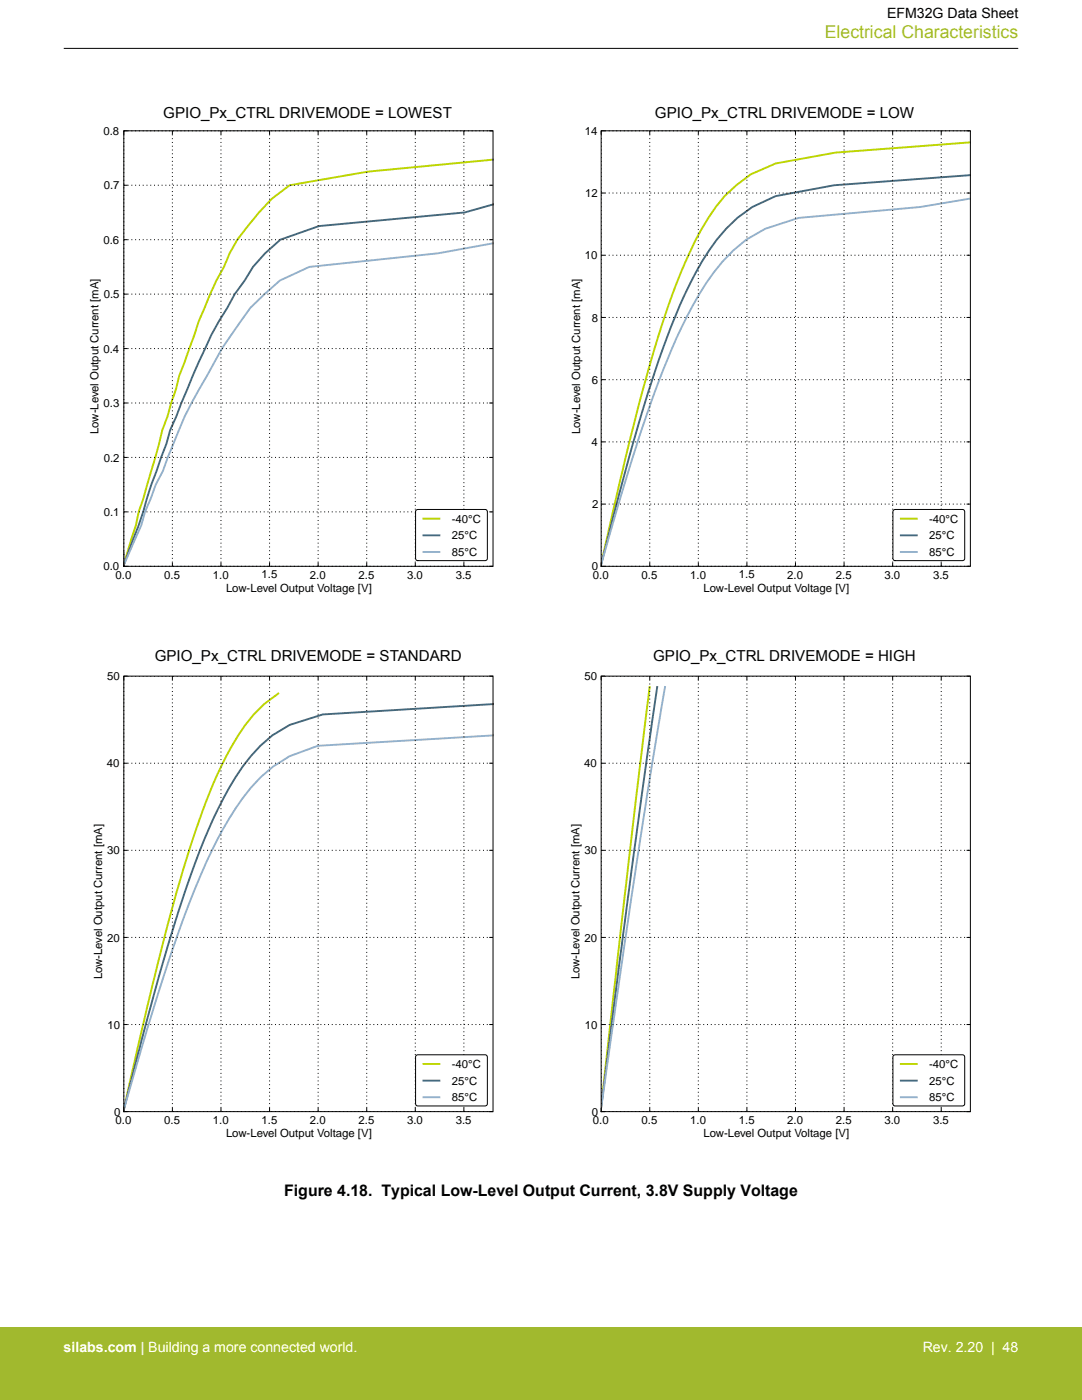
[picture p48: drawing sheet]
<svg xmlns="http://www.w3.org/2000/svg" width="216mm" height="279mm" viewBox="0 0 216 279" stroke-linecap="round" stroke-linejoin="round" font-family="sans-serif">
<defs><g id="words">
<text font-size="3.5" fill="#a1b92e" x="164.6" y="7.5">Electrical Characteristics</text>
<text font-size="3.2" x="56.7" y="238.7">Figure 4.18. Typical Low-Level Output Current, 3.8V Supply Voltage</text>
<g font-size="3">
<text x="32.6" y="23.5">GPIO_Px_CTRL DRIVEMODE = LOWEST</text>
<text x="130.7" y="23.5">GPIO_Px_CTRL DRIVEMODE = LOW</text>
<text x="30.9" y="131.9">GPIO_Px_CTRL DRIVEMODE = STANDARD</text>
<text x="130.3" y="131.9">GPIO_Px_CTRL DRIVEMODE = HIGH</text>
</g>
<text font-size="2.8" x="177" y="3.5">EFM32G Data Sheet</text>
<g font-size="2.8" fill="#fff">
<text x="12.7" y="269.9">silabs.com | Building a more connected world.</text>
<text x="184.1" y="269.9">Rev. 2.20 | 48</text>
</g>
<g font-size="2.3">
<text x="20.7" y="26.9">0.8</text>
<text x="116.7" y="26.9">14</text>
<text x="20.7" y="37.8">0.7</text>
<text x="116.8" y="39.4">12</text>
<text x="20.6" y="48.7">0.6</text>
<text x="116.7" y="51.8">10</text>
<text x="20.7" y="59.5">0.5</text>
<text x="118.1" y="64.2">8</text>
<text x="20.6" y="70.4">0.4</text>
<text x="118.1" y="76.6">6</text>
<text x="20.7" y="81.3">0.3</text>
<text x="19.7" y="86.6" transform="rotate(-90 19.7 86.6)">Low-Level Output Current [mA]</text>
<text x="115.8" y="86.6" transform="rotate(-90 115.8 86.6)">Low-Level Output Current [mA]</text>
<text x="118" y="89">4</text>
<text x="20.7" y="92.1">0.2</text>
<text x="118.2" y="101.4">2</text>
<text x="20.7" y="103">0.1</text>
<text x="90.2" y="104.3">-40°C</text>
<text x="90.2" y="107.6">25°C</text>
<text x="185.4" y="104.3">-40°C</text>
<text x="185.4" y="107.6">25°C</text>
<text x="20.6" y="113.8">0.0</text>
<text x="90.2" y="111">85°C</text>
<text x="118.1" y="113.8">0</text>
<text x="185.4" y="111">85°C</text>
<text x="23.1" y="115.5">0.0</text>
<text x="32.8" y="115.5">0.5</text>
<text x="42.5" y="115.5">1.0</text>
<text x="45.1" y="118.2">Low-Level Output Voltage [V]</text>
<text x="52.2" y="115.4">1.5</text>
<text x="61.8" y="115.5">2.0</text>
<text x="71.6" y="115.5">2.5</text>
<text x="81.2" y="115.5">3.0</text>
<text x="90.9" y="115.5">3.5</text>
<text x="118.3" y="115.5">0.0</text>
<text x="128" y="115.5">0.5</text>
<text x="137.7" y="115.5">1.0</text>
<text x="140.4" y="118.2">Low-Level Output Voltage [V]</text>
<text x="147.5" y="115.4">1.5</text>
<text x="157.1" y="115.5">2.0</text>
<text x="166.8" y="115.5">2.5</text>
<text x="176.5" y="115.5">3.0</text>
<text x="186.2" y="115.5">3.5</text>
<text x="21.4" y="135.8">50</text>
<text x="116.6" y="135.8">50</text>
<text x="21.3" y="153.1">40</text>
<text x="116.6" y="153.1">40</text>
<text x="21.4" y="170.5">30</text>
<text x="116.6" y="170.5">30</text>
<text x="21.4" y="187.9">20</text>
<text x="116.6" y="187.9">20</text>
<text x="20.4" y="195.5" transform="rotate(-90 20.4 195.5)">Low-Level Output Current [mA]</text>
<text x="115.6" y="195.5" transform="rotate(-90 115.6 195.5)">Low-Level Output Current [mA]</text>
<text x="21.5" y="205.3">10</text>
<text x="116.7" y="205.3">10</text>
<text x="90.2" y="213.1">-40°C</text>
<text x="185.4" y="213.1">-40°C</text>
<text x="90.2" y="216.5">25°C</text>
<text x="90.2" y="219.8">85°C</text>
<text x="185.4" y="216.5">25°C</text>
<text x="185.4" y="219.8">85°C</text>
<text x="22.8" y="222.7">0</text>
<text x="23.1" y="224.3">0.0</text>
<text x="32.8" y="224.3">0.5</text>
<text x="42.5" y="224.3">1.0</text>
<text x="45.1" y="227">Low-Level Output Voltage [V]</text>
<text x="52.2" y="224.3">1.5</text>
<text x="61.8" y="224.3">2.0</text>
<text x="71.6" y="224.3">2.5</text>
<text x="81.2" y="224.3">3.0</text>
<text x="90.9" y="224.3">3.5</text>
<text x="118.1" y="222.7">0</text>
<text x="118.3" y="224.3">0.0</text>
<text x="128" y="224.3">0.5</text>
<text x="137.7" y="224.3">1.0</text>
<text x="140.4" y="227">Low-Level Output Voltage [V]</text>
<text x="147.5" y="224.3">1.5</text>
<text x="157.1" y="224.3">2.0</text>
<text x="166.8" y="224.3">2.5</text>
<text x="176.5" y="224.3">3.0</text>
<text x="186.2" y="224.3">3.5</text>
</g>
</g></defs>
<path d="M12.8 124.1h95.1v108.6h-95.1z" fill="none" stroke="#fff" stroke-width=".2"/>
<path d="M24.7 134.9h73.7v87h-73.7z" fill="#fff"/>
<path d="M55.5 138.4a27.2 27.2 0 0 0-9.2 10.4 114.6 114.6 0 0 0-9.2 23 710.2 710.2 0 0 0-12.4 49.8" fill="none" stroke="#bed600" stroke-width=".38"/>
<path d="M98.4 140.5l-34 2.1-6.6 2.1a26.8 26.8 0 0 0-10.8 10.4 116.5 116.5 0 0 0-10.8 25 672.4 672.4 0 0 0-11.5 41.5" fill="none" stroke="#44697d" stroke-width=".38"/>
<path d="M98.4 146.8l-35 2-5.6 2.1a28.7 28.7 0 0 0-10.8 10.5 109.3 109.3 0 0 0-10.8 22.9 586.2 586.2 0 0 0-11.5 37.4" fill="none" stroke="#93b1cc" stroke-width=".38"/>
<g fill="none" stroke="#000" stroke-width=".2" stroke-dasharray=".2 .6" stroke-linecap="butt">
<path d="M24.7 134.9h73.7M24.7 152.3h73.7M24.7 169.7h73.7M24.7 187.1h73.7M24.7 204.5h73.7M24.7 221.9h73.7M24.7 221.9v-87M34.4 221.9v-87M44.1 221.9v-87M53.8 221.9v-87M63.5 221.9v-87M73.2 221.9v-87"/>
<path d="M82.9 221.9v-87M92.6 221.9v-87"/>
</g>
<g fill="none" stroke="#000" stroke-width=".2">
<path d="M24.7 134.9h73.7v87h-73.7zM25.5 134.9h-.8v.8M34.4 134.9v.8M44.1 134.9v.8M53.8 134.9v.8M63.5 134.9v.8M73.2 134.9v.8M82.9 134.9v.8M92.6 134.9v.8M97.6 134.9h.8M24.7 152.3h.8M97.6 152.3h.8"/>
<path d="M24.7 169.7h.8M97.6 169.7h.8M24.7 187.1h.8M97.6 187.1h.8M24.7 204.5h.8M97.6 204.5h.8M24.7 221.1v.8M24.7 221.9h.8M34.4 221.1v.8M44.1 221.1v.8M53.8 221.1v.8M63.5 221.1v.8"/>
<path d="M73.2 221.1v.8M82.9 221.1v.8M92.6 221.1v.8M97.6 221.9h.8"/>
</g>
<path d="M83 210.6l.4-.1h13.4l.3 .1 .1 .4v9.3l-.1 .3-.3 .1h-13.4l-.3-.1-.2-.3v-9.3z" fill="#fff"/>
<path d="M83 210.6l.4-.1h13.4l.3 .1 .1 .4v9.3l-.1 .3-.3 .1h-13.4l-.3-.1-.2-.3v-9.3z" fill="none" stroke="#000" stroke-width=".2"/>
<path d="M84.5 212.3h3.2" fill="none" stroke="#bed600" stroke-width=".38"/>
<path d="M84.5 215.7h3.2" fill="none" stroke="#44697d" stroke-width=".38"/>
<path d="M84.5 219h3.2" fill="none" stroke="#93b1cc" stroke-width=".38"/>
<path d="M12.8 15.2h95.1v108.7h-95.1z" fill="#fff"/>
<path d="M12.8 15.2h95.1v108.7h-95.1z" fill="none" stroke="#fff" stroke-width=".2"/>
<path d="M24.7 26.1h73.7v86.9h-73.7z" fill="#fff"/>
<path d="M98.4 31.9l-25 2.4-15.6 2.7-3.6 2.7-2.5 2.7-2.2 2.7-2.1 2.7-1.6 2.8-1.1 2.7a74.2 74.2 0 0 0-5.9 13.5l-3 8.2-.7 2.7-1 2.7-.7 2.7-1 2.8-1.4 5.4-2.4 8.1-.9 2.8-.6 2.7-2.4 8" fill="none" stroke="#bed600" stroke-width=".38"/>
<path d="M98.4 40.8l-5.7 1.6-29 2.7-7.8 2.7-3 2.8-2.4 2.7-1.7 2.7-2 2.7-4.6 8.1-2.6 5.5-5.7 13.6-.7 2.7-3 8.1-2.5 8.2-3 8" fill="none" stroke="#44697d" stroke-width=".38"/>
<path d="M98.4 48.5l-11 2.1-25.7 2.7-5.8 2.7-5.9 5.4-2 2.7a62.6 62.6 0 0 0-6.7 10.9 78 78 0 0 0-6.7 13.6l-2.1 5.4-1.4 2.7-2.2 5.5-.7 2.7-3.5 8" fill="none" stroke="#93b1cc" stroke-width=".38"/>
<g fill="none" stroke="#000" stroke-width=".2" stroke-dasharray=".2 .6" stroke-linecap="butt">
<path d="M24.7 37h73.7M24.7 26.1h73.7M24.7 58.7h73.7M24.7 47.8h73.7M24.7 69.6h73.7M24.7 91.3h73.7M24.7 80.4h73.7M24.7 113h73.7M24.7 102.2h73.7M24.7 113v-86.9M34.4 113v-86.9M44.1 113v-86.9"/>
<path d="M53.8 113v-86.9M63.5 113v-86.9M73.2 113v-86.9M82.9 113v-86.9M92.6 113v-86.9"/>
</g>
<g fill="none" stroke="#000" stroke-width=".2">
<path d="M24.7 26.1h73.7v86.9h-73.7zM24.7 37h.8M25.5 26.1h-.8v.8M34.4 26.1v.8M44.1 26.1v.8M53.8 26.1v.8M63.5 26.1v.8M73.2 26.1v.8M82.9 26.1v.8M92.6 26.1v.8M97.6 37h.8M97.6 26.1h.8"/>
<path d="M24.7 58.7h.8M24.7 47.8h.8M97.6 58.7h.8M97.6 47.8h.8M24.7 69.6h.8M97.6 69.6h.8M24.7 91.3h.8M24.7 80.4h.8M97.6 91.3h.8M97.6 80.4h.8M24.7 112.3v.7M24.7 113h.8"/>
<path d="M24.7 102.2h.8M34.4 112.3v.7M44.1 112.3v.7M53.8 112.3v.7M63.5 112.3v.7M73.2 112.3v.7M82.9 112.3v.7M92.6 112.3v.7M97.6 113h.8M97.6 102.2h.8"/>
</g>
<path d="M83 101.8l.4-.1h13.4l.3 .1 .1 .3v9.3l-.1 .4-.3 .1h-13.4l-.3-.1-.2-.4v-9.3z" fill="#fff"/>
<path d="M83 101.8l.4-.1h13.4l.3 .1 .1 .3v9.3l-.1 .4-.3 .1h-13.4l-.3-.1-.2-.4v-9.3z" fill="none" stroke="#000" stroke-width=".2"/>
<path d="M84.5 103.5h3.2" fill="none" stroke="#bed600" stroke-width=".38"/>
<path d="M84.5 106.8h3.2" fill="none" stroke="#44697d" stroke-width=".38"/>
<path d="M84.5 110.2h3.2" fill="none" stroke="#93b1cc" stroke-width=".38"/>
<path d="M108.1 124.1h95v108.6h-95z" fill="#fff"/>
<path d="M108.1 124.1h95v108.6h-95z" fill="none" stroke="#fff" stroke-width=".2"/>
<path d="M120 134.9h73.6v87h-73.6z" fill="#fff"/>
<path d="M129.6 137.1l-4.2 34.8-5.5 49.4" fill="none" stroke="#bed600" stroke-width=".38"/>
<path d="M131.1 137.1l-5.1 36.9-6.1 47.4" fill="none" stroke="#44697d" stroke-width=".38"/>
<path d="M132.7 137.1l-5.6 34.8-7.2 49.5" fill="none" stroke="#93b1cc" stroke-width=".38"/>
<g fill="none" stroke="#000" stroke-width=".2" stroke-dasharray=".2 .6" stroke-linecap="butt">
<path d="M120 134.9h73.6M120 152.3h73.6M120 169.7h73.6M120 187.1h73.6M120 204.5h73.6M120 221.9v-87M120 221.9h73.6M129.6 221.9v-87M139.3 221.9v-87M149 221.9v-87M158.7 221.9v-87M168.4 221.9v-87"/>
<path d="M178.1 221.9v-87M187.8 221.9v-87"/>
</g>
<g fill="none" stroke="#000" stroke-width=".2">
<path d="M120 134.9h73.6v87h-73.6zM120.7 134.9h-.7v.8M129.6 134.9v.8M139.3 134.9v.8M149 134.9v.8M158.7 134.9v.8M168.4 134.9v.8M178.1 134.9v.8M187.8 134.9v.8M192.9 134.9h.7M120 152.3h.7M192.9 152.3h.7"/>
<path d="M120 169.7h.7M192.9 169.7h.7M120 187.1h.7M192.9 187.1h.7M120 204.5h.7M192.9 204.5h.7M120 221.1v.8M120 221.9h.7M129.6 221.1v.8M139.3 221.1v.8M149 221.1v.8M158.7 221.1v.8"/>
<path d="M168.4 221.1v.8M178.1 221.1v.8M187.8 221.1v.8M192.9 221.9h.7"/>
</g>
<path d="M178.3 210.6l.3-.1h13.4l.4 .1 .1 .4v9.3l-.1 .3-.4 .1h-13.4l-.3-.1-.1-.3v-9.3z" fill="#fff"/>
<path d="M178.3 210.6l.3-.1h13.4l.4 .1 .1 .4v9.3l-.1 .3-.4 .1h-13.4l-.3-.1-.1-.3v-9.3z" fill="none" stroke="#000" stroke-width=".2"/>
<path d="M179.8 212.3h3.1" fill="none" stroke="#bed600" stroke-width=".38"/>
<path d="M179.8 215.7h3.1" fill="none" stroke="#44697d" stroke-width=".38"/>
<path d="M179.8 219h3.1" fill="none" stroke="#93b1cc" stroke-width=".38"/>
<path d="M108.1 15.2h95v108.7h-95z" fill="#fff"/>
<path d="M108.1 15.2h95v108.7h-95z" fill="none" stroke="#fff" stroke-width=".2"/>
<path d="M120 26.1h73.6v86.9h-73.6z" fill="#fff"/>
<path d="M193.7 28.4l-27 2.1-11.9 2.1-5 2.2a31.9 31.9 0 0 0-11 13 154.8 154.8 0 0 0-10.1 28.3 815.1 815.1 0 0 0-8.8 36.7" fill="none" stroke="#bed600" stroke-width=".38"/>
<path d="M193.7 34.9l-27.2 2.1-11.7 2.1a25.8 25.8 0 0 0-13.3 10.9 100.9 100.9 0 0 0-10.7 23.9 562.7 562.7 0 0 0-10.9 38.9" fill="none" stroke="#44697d" stroke-width=".38"/>
<path d="M193.7 39.6l-10.1 1.7-24.3 2.2-6.6 2.2a28.9 28.9 0 0 0-11.8 10.8 123.4 123.4 0 0 0-11.8 26.1l-3.5 10.9-5.7 19.3" fill="none" stroke="#93b1cc" stroke-width=".38"/>
<g fill="none" stroke="#000" stroke-width=".2" stroke-dasharray=".2 .6" stroke-linecap="butt">
<path d="M120 38.5h73.6M120 26.1h73.6M120 50.9h73.6M120 75.8h73.6M120 63.4h73.6M120 88.2h73.6M120 113v-86.9M120 113h73.6M120 100.6h73.6M129.6 113v-86.9M139.3 113v-86.9M149 113v-86.9"/>
<path d="M158.7 113v-86.9M168.4 113v-86.9M178.1 113v-86.9M187.8 113v-86.9"/>
</g>
<g fill="none" stroke="#000" stroke-width=".2">
<path d="M120 26.1h73.6v86.9h-73.6zM120 38.5h.7M120.7 26.1h-.7v.8M129.6 26.1v.8M139.3 26.1v.8M149 26.1v.8M158.7 26.1v.8M168.4 26.1v.8M178.1 26.1v.8M187.8 26.1v.8M192.9 38.5h.7M192.9 26.1h.7"/>
<path d="M120 50.9h.7M192.9 50.9h.7M120 75.8h.7M120 63.4h.7M192.9 75.8h.7M192.9 63.4h.7M120 88.2h.7M192.9 88.2h.7M120 112.3v.7M120 113h.7M120 100.6h.7M129.6 112.3v.7"/>
<path d="M139.3 112.3v.7M149 112.3v.7M158.7 112.3v.7M168.4 112.3v.7M178.1 112.3v.7M187.8 112.3v.7M192.9 113h.7M192.9 100.6h.7"/>
</g>
<path d="M178.3 101.8l.3-.1h13.4l.4 .1 .1 .3v9.3l-.1 .4-.4 .1h-13.4l-.3-.1-.1-.4v-9.3z" fill="#fff"/>
<path d="M12.7 9.7h190.5M178.3 101.8l.3-.1h13.4l.4 .1 .1 .3v9.3l-.1 .4-.4 .1h-13.4l-.3-.1-.1-.4v-9.3z" fill="none" stroke="#000" stroke-width=".2"/>
<path d="M179.8 103.5h3.1" fill="none" stroke="#bed600" stroke-width=".38"/>
<path d="M179.8 106.8h3.1" fill="none" stroke="#44697d" stroke-width=".38"/>
<path d="M179.8 110.2h3.1" fill="none" stroke="#93b1cc" stroke-width=".38"/>
<path d="M0 264.9h215.9v14.5h-215.9z" fill="#a1b92e"/>
<use href="#words"/>
</svg>
